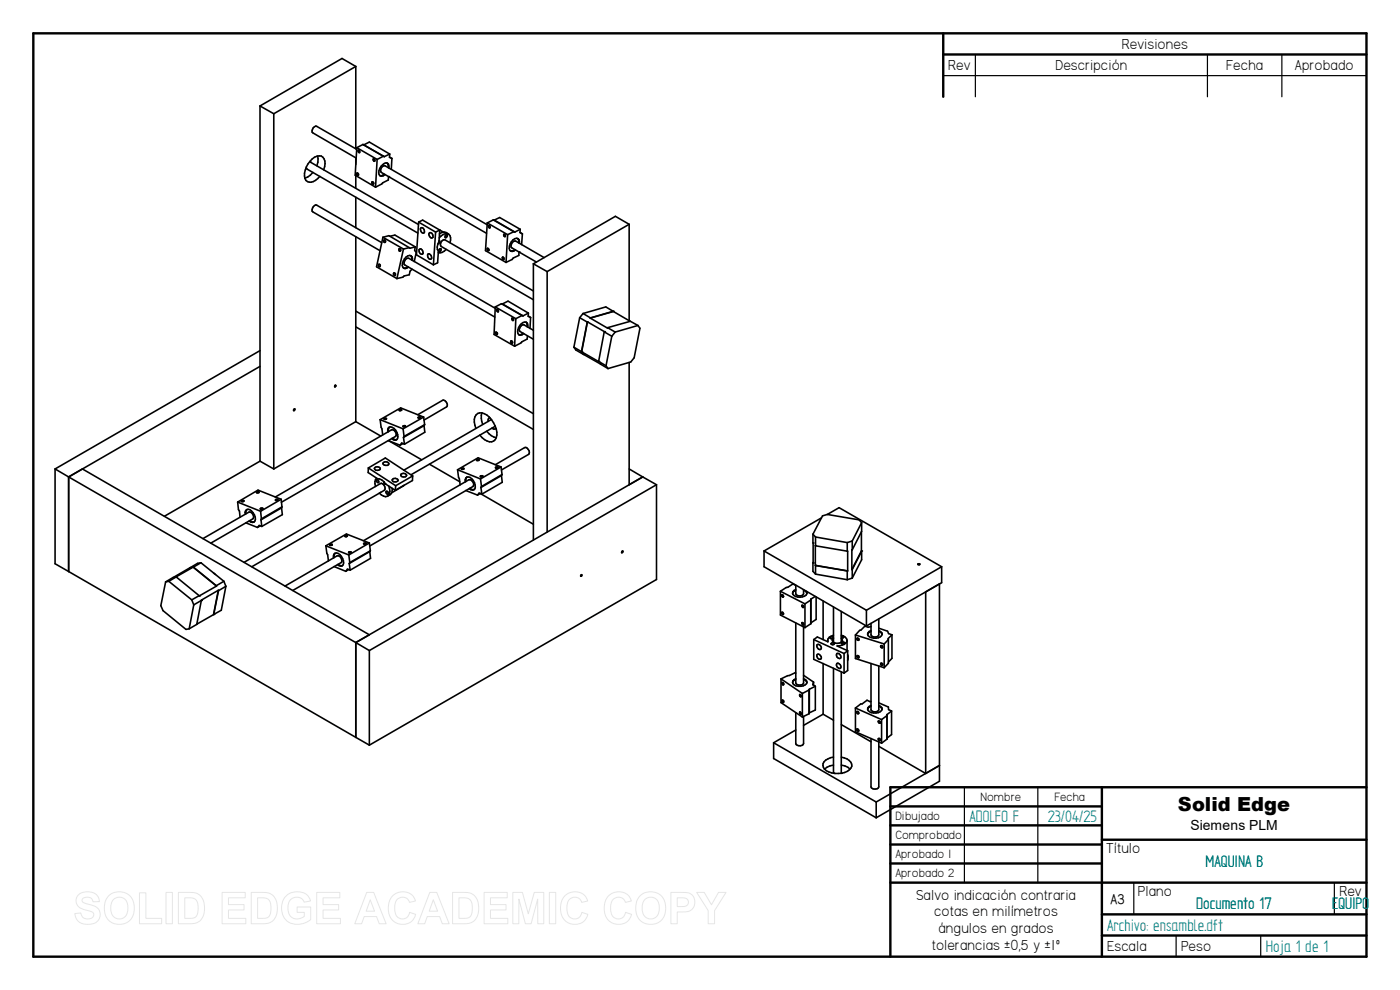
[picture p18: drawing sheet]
<svg xmlns="http://www.w3.org/2000/svg" width="297mm" height="210mm" viewBox="0 0 297 210" stroke-linecap="round" stroke-linejoin="round" font-family="sans-serif">
<defs><g id="words">
<text font-size="4.1" x="249.9" y="172">Solid Edge</text>
<g font-size="4" fill="#008080">
<text x="205.7" y="174.3">ADOLFO F</text>
<text x="222.3" y="174.3">23/04/25</text>
<text x="255.7" y="183.9">MAQUINA B</text>
<text x="234.9" y="197.4">Archivo: ensamble.dft</text>
<text x="253.8" y="192.7">Documento 17</text>
<text x="282.6" y="192.7">EQUIPO</text>
<text x="268.5" y="201.9">Hoja 1 de 1</text>
</g>
<g font-size="3.5">
<text x="238" y="10.4">Revisiones</text>
<text x="201.2" y="14.9">Rev</text>
<text x="223.9" y="14.9">Descripción</text>
<text x="260.2" y="14.9">Fecha</text>
<text x="274.7" y="14.9">Aprobado</text>
<text x="234.7" y="181">Título</text>
<text x="194.4" y="190.8">Salvo indicación contraria</text>
<text x="241.4" y="190.1">Plano</text>
<text x="284.1" y="190.1">Rev</text>
<text x="198.2" y="194.4">cotas en milímetros</text>
<text x="199.1" y="198">ángulos en grados</text>
<text x="197.7" y="201.5">tolerancias ±0,5 y ±1º</text>
<text x="234.9" y="201.8">Escala</text>
<text x="250.6" y="201.8">Peso</text>
</g>
<text font-size="3.4" x="235.6" y="191.7">A3</text>
<text font-size="3" x="252.6" y="176">Siemens PLM</text>
<g font-size="2.9">
<text x="189.9" y="174">Dibujado</text>
<text x="208" y="170">Nombre</text>
<text x="223.7" y="170">Fecha</text>
<text x="189.9" y="178">Comprobado</text>
<text x="189.9" y="182.1">Aprobado 1</text>
<text x="189.9" y="186.1">Aprobado 2</text>
</g>
</g></defs>
<g fill="none" stroke="#000" stroke-width=".51">
<path d="M7.1 7.1h282.8v195.8h-282.8zM200.1 7.1v13.4M200.1 11.6h89.8M188.9 171.1h44.9M188.9 175.1h44.9M188.9 179.2h44.9M233.8 167v35.9M233.8 178.1h56.1M289.9 167h-101v35.9M188.9 183.2h44.9M188.9 187.2h101M233.8 194h56.1"/>
<path d="M233.8 198.5h56.1"/>
</g>
<path d="M200.1 16h89.8M206.9 11.6v8.9M256.2 11.6v8.9M271.9 11.6v8.9M204.6 167v20.2M220.2 167v20.2M240.5 187.3v6.7M249.5 198.5v4.4M267.5 198.5v4.4M283.1 187.3v6.7" fill="none" stroke="#000" stroke-width=".25"/>
<g fill="none" stroke="#000" stroke-width=".34">
<path d="M75.5 14.1l-2.9-1.7-17.4 10.1M75.5 14.1v17.5M75.5 14.1l-17.4 10M55.2 22.5v75.3M55.2 22.5l2.9 1.6M58.1 24.1v75.4M64.9 35.7l23.7 13.7M65.7 34.3l23.1 13.3M66.4 36.6l-.6 .6-1.1 .6M67.4 33.1v1.3l-.2 .8M68.7 36a2.15 2.15 0 0 0-.5-2.9 3.5 3.5 0 0 0-3.4 3 1.73 1.73 0 0 0 .8 2.6 2.58 2.58 0 0 0 2.3-1.3M75.5 33.4v1.5"/>
<path d="M75.5 37.3v2.6M75.6 31.7l-8.4-4.9a.9 .9 0 0 0-.8 .4 .9 .9 0 0 0 0 1l9.2 5.3M75.7 31.3l4.3 2.5M75.7 31.3l-.3 5.9 4.3 2.5M75.7 36.7l.3 .2v.3l-.3-.2zM76 31.8l.3 .2v.4l-.3-.2zM77 30.6l-1.3 .7M77 30.6l.2 .1M77 30.6l4.3 2.5M77.2 30.7l1.2-.6 4.3 2.6M77.2 30.7l4.3 2.5M79 38.6l.2 .1v.4l-.3-.2z"/>
<path d="M79.2 33.7l.3 .2v.3l-.3-.2zM80 33.8l-.3 5.9M81.3 33.1l.2 .1M81.3 33.1l-1.3 .7M81.5 37l-.6 .3h-.3M82.1 34.6l.3 .5v.5M82.4 37.5v.7l-2.7 1.5M82.5 35.6a.75 .75 0 0 0-.3-1 .75 .75 0 0 0-1 .3 1.72 1.72 0 0 0-.6 2.4h.7l.4-.3M82.7 32.7l-.1 .7 .5 .2-.1 2.3M82.7 32.7l-1.2 .5M75.5 41.8v6.5M75.5 50.2v39.3"/>
<path d="M80.3 56.1h.3l.1 .2-.1 .3-.3-.3zM81 51.5l-13.8-8a.95 .95 0 0 0-.8 1.5l14.2 8.2M81.2 50.3l-1.3 6.3 4.3 2.5M81.2 50.3l1.3-.3 4.3 2.5M81.2 50.3l4.4 2.5M81.4 51l.3-.1 .1 .4-.1 .1h-.2zM82.7 50.1l1.1-.2 4.3 2.5M83.5 58l.1-.1 .3 .2-.1 .4-.3-.3zM84.6 52.8h.3l.1 .4-.1 .1h-.2zM85.6 52.8l-1.4 6.3M86.5 56.6l-.6 .3h-.3M86.8 52.5l-1.2 .3"/>
<path d="M87.1 54.2l.3 .6-.1 .4M87.4 57.1l-.4 .4-.2 .8-2.6 .8M87.5 55.2a.76 .76 0 0 0-.6-1 2.05 2.05 0 0 0-1.5 2.4l.5 .4 .8-.3M88.1 52.4l-.1 .7 .3 .5-.4 1.9M88.1 52.4l-1.1 .3-.2-.2M88.8 47.1l.9-.4 3.6 2.1M88.8 47.1l-.5 7 3.6 2.1M88.8 47.1l3.6 2.1M88.9 53l.2-.2a.71 .71 0 0 1 .5 1.1 .71 .71 0 0 1-.7-.9zM89.2 48.5l.2-.2a.73 .73 0 0 1 .5 1.1 .71 .71 0 0 1-.7-.9zM90.8 53.8a.71 .71 0 0 1 .6 1.2 .73 .73 0 0 1-.6-1.2zM91.1 49.4a.67 .67 0 0 1 .7 .3 .67 .67 0 0 1-.1 .8 .71 .71 0 0 1-.6-1.1z"/>
<path d="M92.4 49.2l-.5 7M93.1 51.1l.2 .2-.4 .4M93.2 50.5a1.75 1.75 0 0 1 2-.8 1.58 1.58 0 0 1 .3 1.8M93.2 49.6a1.38 1.38 0 0 1 1.9 0M93.3 52.8h.3a.47 .47 0 0 1-.4 .6zM93.3 48.8l-.2 2.4a1.87 1.87 0 0 0-.1 2.1l-.2 2.5-.9 .4M93.3 48.8l-.9 .4M93.3 48.8l.8 .4M94.6 49.9l.3-.1a.47 .47 0 0 1-.4 .6zM94.7 52.9a1.7 1.7 0 0 1-1.7 .7M103.3 47.7l-21.6-12.5a.9 .9 0 0 0-.8 .4 .9 .9 0 0 0 0 1l22.3 12.9M103.4 47.3l-.4 5.9 4.4 2.5"/>
<path d="M103.4 47.3l4.3 2.5M103.4 52.7l.3 .1v.4l-.3-.2zM103.7 47.8l.3 .2-.1 .3-.2-.1zM104.6 46.7l-1.2 .6M104.6 46.7h.3M104.6 46.7l4.4 2.4M104.9 46.7l1.1-.6 4.4 2.5M104.9 46.7l4.3 2.5M106.6 54.5l.3 .2v.3l-.3-.1zM106.9 49.7l.3 .2-.1 .3-.2-.2zM107.7 49.8l-.3 5.9M109 49.1l.2 .1"/>
<path d="M109 49.1l-1.3 .7M109.2 53l-.6 .3-.3-.1M109.8 50.6l.3 .5-.1 .4M110.1 53.5v.7l-2.7 1.5M110.2 51.6a.76 .76 0 0 0-.6-1.1 2.06 2.06 0 0 0-1.5 2.5 .77 .77 0 0 0 1.2 0M110.4 48.6l-.1 .7 .5 .3-.1 2.3M110.4 48.6l-1.2 .6M113.2 56v58.6M113.2 56l2.9 1.6M115.4 54.7l-6-3.6a.95 .95 0 0 0-.8 1.5l5.2 3M116.1 57.6v55.3M133.5 47.6l-2.9-1.7-17.4 10.1"/>
<path d="M133.5 47.6l-17.4 10M133.5 47.6v20.4M55.2 77.7l-40.6 23.5M55.2 74.4l-43.5 25.1M75.5 69.3l37.7 21.8M75.5 66l37.7 21.8M105.1 65.1l-.3 5.9 4.4 2.4M105.1 65.1l4.3 2.5M105.1 65.4l-18.4-10.6a.95 .95 0 0 0-.8 1.4l19.1 11.1M105.2 70.4l.3 .2v.4l-.3-.2zM105.4 65.6a.38 .38 0 0 1 .3 .6 .38 .38 0 0 1-.3-.6zM106.4 64.4l-1.3 .7"/>
<path d="M106.4 64.4l.2 .1M106.4 64.4l4.3 2.5M106.6 64.5l1.2-.6 4.3 2.5M106.6 64.5l4.4 2.5M108.4 72.3l.3 .2v.3l-.3-.2zM108.6 67.5l.3 .1v.4l-.3-.2zM109.4 67.6l-.2 5.8M110.7 66.9l.3 .1M110.7 66.9l-1.3 .7M111 70.7l-.7 .3h-.2M111.6 68.3l.2 .6v.4M111.9 71.2l-.1 .7-2.6 1.5"/>
<path d="M112 69.4l-.1-.8a.98 .98 0 0 0-1.6 .4 1.22 1.22 0 0 0 .1 2.1l.7-.3M112.1 66.4v.7l.5 .3M112.1 66.4l-1.1 .6M112.1 67.1l.5 .3M112.6 67.4l-.2 2.3M113.2 70.1l-2-1.2a.96 .96 0 0 0-.9 1.4l2.9 1.7M113.2 61.7l-18.8-10.8a.9 .9 0 0 0-.8 .4 .9 .9 0 0 0 0 1l19.6 11.3M121.8 73.7l.4 .6 1.6 .9M123 67.4l-1.2 6.3M123 67.4l1.6 .9-1.2 6.3-1.6-.9M123.7 66.5l-.7 .9M123.7 66.5l4.8-1.4 1.6 .9-4.8 1.4z"/>
<path d="M123.7 75.1l3.7 2.1M127.4 77.3l1.6 .9M128.2 70.4l-3.6-2.1-1.2 6.3 3.6 2.1M128.6 77.6l.4 .6M128.9 69.5l1.6 .9M129.8 71.3l-1.2 6.3M129.8 71.3l-1.6-.9-1.2 6.3 1.6 .9M130.5 70.4l-.7 .9M133.5 76.9v25.9l2.9-1.6M133.7 68.2l-3.6-2.1-4.9 1.4 3.7 2M133.7 68.2l1.6 .8M133.7 68.2l-4.8 1.3"/>
<path d="M135.3 69l.5 .6-1.3 6.3-.7 .9-4.8 1.4M135.3 69l-4.8 1.4M11.7 99.5v20.1l2.9 1.6M11.7 99.5l2.9 1.7M55.2 97.8l2.9 1.7M55.2 97.8l-20.3 11.7M62.4 86.8h.2l-.3 .3zM71 81.8h.2l-.2 .3zM75.5 89.5l-17.4 10M75.5 89.5l5.3 3M78.1 99.3l3.6-2.1 5.8 3.8M78.1 99.3v.9l2 1.4 .9 .2 .4 .4"/>
<path d="M78.1 99.3l5.8 3.7M79.5 99.2a.74 .74 0 0 1 1.2 .2 .72 .72 0 0 1-1.3 0zM80.6 89l.6 3.2M80.6 89l4.9 2M81.3 98.1a.77 .77 0 0 1 1.2 .3 .74 .74 0 0 1-1.3-.1zM81.4 88.9l.3-.2 .3 .1-.3 .2zM82.3 91.7v-.9a.79 .79 0 0 1 1.3 .1 1.8 1.8 0 0 1 .5 2.4h-.6l-.4-.3M82.4 93.5l2.5 .9M82.5 93.5l7 4M82.6 90.6l-.2 .5v.5M83.2 93l.7 .3h.3M84.7 87l.2-.2 .3 .2-.2 .1z"/>
<path d="M85.5 94.1l-.6 .3M85.5 91l.2 1.6M85.5 90.4h.5l-.2 .2h-.2zM85.6 92.8l.2 1.4M85.7 92.6l-.1 .2M85.8 94.2l-.6-.2-.3 .4M88.6 88l5.3-3.1a.93 .93 0 0 1 .8 1.4l-4.7 2.8M88.7 88.5l.5 .1-.2 .1zM89.9 88.5l-4.9-2-4.4 2.5M89.9 88.5l.2 1.6M89.9 88.5l-4.4 2.5M90 90.3l.1 1.4-4.3 2.5"/>
<path d="M90 90.3l-4.4 2.5M90.1 90.1l-.1 .2M90.1 90.1l-4.4 2.5M91.1 98.5l6.4 3.7M97.1 99.7l.5 3.2M97.1 99.7l4.8 1.9M98 99.4h.4l-.4 .2zM101.1 97.6l.2-.1h.3l-.2 .2zM102.2 87.6a1.51 1.51 0 0 0-1.6 1.9l.4 1.4M102.2 87.6a4.8 4.8 0 0 1 3.1 5.2 1.47 1.47 0 0 1-2.5 .5l-1-1M102.2 87.6a3.8 3.8 0 0 0 .2 2.4M103.3 91.5a3.6 3.6 0 0 0 2 1.4"/>
<path d="M103.9 88.6a.62 .62 0 0 0-.4 .8M104.3 89l-18.6 10.7M104.4 90.8l.3 .2 .5-.1M105.1 98.6l6.2-3.6a.98 .98 0 0 1 .8 1.4l-5.7 3.3M105.1 90.4l-17.9 10.3M105.2 99.1h.5l-.5 .2zM106.3 99.1l-4.9-2-4.3 2.6M106.3 99.1l.2 1.6M106.3 99.1l-4.4 2.5M133.5 99.5l2.9 1.7M14.6 101.2v20M14.6 101.2l2.9-1.7 60.9 35.2-2.9 1.6"/>
<path d="M14.6 101.2l60.9 35.1M42.6 119.4l-.7 .1-1.6 .9M42.6 119.4l4.9 3.9M42.6 119.4l-1.6 .9M43.1 114.3l9.7-5.7a.95 .95 0 0 1 .8 1.5l-8.9 5.1M50.4 106.5l.5 3.2M50.4 106.5l4.9 2M51.3 106.2l.5 .1-.5 .1-.1-.1zM51.8 119.3l28.9-16.7a.95 .95 0 0 1 .8 1.4l-28.1 16.2M52 109.1a.75 .75 0 0 1 .3-1 .75 .75 0 0 1 1 .3 1.72 1.72 0 0 1 .6 2.3l-.3 .1-.8-.3M52.2 110.9l2.4 1M52.4 108.1l-.2 .2v.7"/>
<path d="M53 110.4l.6 .3h.3M54.5 104.4h.5l-.3 .2-.3-.1zM55.2 111.5l-.6 .4M55.3 108.5l.2 1.6M55.3 107.8l.5 .1-.5 .1zM55.4 110.3l.1 1.4M55.5 110.1l-.1 .2M55.5 111.7l-.5-.2-.4 .4M58.4 105.5l24.7-14.3a.93 .93 0 0 1 .8 1.4l-24.2 14M58.5 106h.5l-.5 .2zM59.6 105.9l-4.9-1.9-4.3 2.5M59.6 105.9l.2 1.6"/>
<path d="M59.6 105.9l-4.3 2.6M59.7 107.7l.2 1.5-4.4 2.5M59.7 107.7l-4.3 2.6M59.8 107.5l-.1 .2M59.8 107.5l-4.3 2.6M69.1 115.8l.6 3.2M69.1 115.8l4.9 1.9M70 115.5h.5l-.5 .2zM70.7 118.4a.75 .75 0 0 1 .7-1.1 2.09 2.09 0 0 1 1.4 2.5 .77 .77 0 0 1-1.2 0M71.1 117.3l-.2 .6v.4M71.7 119.7l.9 .3M73.2 113.7l.4-.1 .1 .1-.3 .2z"/>
<path d="M74 117.7l.2 1.6M74 117.1h.5l-.5 .2zM74.1 119.5l.2 1.4M74.2 119.3l-.1 .2M77.1 114.7l22.4-12.9a.98 .98 0 0 1 .8 1.4l-21.9 12.6M77.2 115.2l.5 .1-.4 .1h-.2zM78.4 115.2l-4.9-1.9-4.4 2.5M78.4 115.2l.2 1.6M78.4 115.2l-4.4 2.5M78.4 117l.2 1.4-4.3 2.5M78.4 117l-4.3 2.5M78.6 116.8l-.2 .2"/>
<path d="M78.6 116.8l-4.4 2.5M79.9 101.4a1.69 1.69 0 0 0-.2 1.8M79.9 101.8l.4 .1v.4l-.1 .1-.3-.3zM80.8 104.4l-.1 .1M81.4 102.2l.4 .5 2.1 1.3M81.4 102.2l.1 .4 .4 .1M82 104.2a.41 .41 0 0 1 .4 .6l-.1 .1-.4-.3zM82.5 103.1a1.73 1.73 0 0 1-.3 2.2 1.7 1.7 0 0 1-1.7-.7M83.2 103.6a1.34 1.34 0 0 1-.9 1.6M83.3 101.6a.74 .74 0 0 1 1.2 .3 .72 .72 0 0 1-1.3-.1zM83.9 103v1M85.1 100.6a.78 .78 0 0 1 1.2 .2 .74 .74 0 0 1-1.3 0z"/>
<path d="M85.8 102.9l-2.7 1.6M87.5 101v.9l-3.6 2.1M87.5 101l-3.6 2M98.7 102.2v-.4l.3-.6a1.85 1.85 0 0 1 1.8 2.1v.4a.77 .77 0 0 1-1.3 0M98.8 104.1l2.5 .9M99.1 101.2l-.3 .6v.4M99.7 103.6l.3 .2h.6M101.3 105l.6-.3 11.3 6.5M101.9 101.6l.3 1.6M101.9 101h.5l-.4 .2zM102 103.4l.2 1.4M102.2 103.2l-.2 .2"/>
<path d="M102.2 104.8l-.6-.2-.3 .4M106.4 100.9l.2 1.4-4.4 2.5M106.4 100.9l-4.4 2.5M106.5 100.7l-.1 .2M106.5 100.7l-4.3 2.5M132 116.9l.2 .1-.2 .3zM136.4 101.2l-60.9 35.1M136.4 101.2l2.9 1.6M139.3 102.8v20.1l-60.9 35.2M139.3 102.8l-60.9 35.2M162.1 116.9v3.3l21.7 12.6M162.1 116.9l21.7 12.6"/>
<path d="M172.5 113.3l.5 .6M172.5 113.3v1.9M172.5 119.3v1.9l.5 .6M172.5 115.2v4.2M173 115.7v4.2l6.8 1.2M173 113.9l6.7 1.2M173 113.9v1.9l6.7 1.1M174.3 109.9l-12.2 7M175.5 109.1l2.5-1.4 21.8 12.5M175.5 109.1l6.7 1.2 .6 .6M175.5 109.1l-1 .3-2 3.9M179.7 116.9l.1 4.2"/>
<path d="M179.7 115.1v1.8M180.8 114.8l-1.1 .3M180.8 114.8v1.8M180.8 116.6l-.1 4.2M182.8 112.8v4.1l-2.1 3.9M182.8 110.9l-2 3.9M182.8 110.9v1.8l-2 3.9M194.7 119.6l.5 .1-.3 .1zM14.6 121.2l60.9 35.2M35.1 123.4l-1 5.1 .5 1 4.9 4 .6-.1M35.8 123.3l-.7 .1M35.8 123.3l4.9 4"/>
<path d="M35.8 123.3l1.6-.9 4.8 4M36.7 122.5l-1.6 .9M40.4 120.4l-3.7 2.1M40.7 127.3l.4 1M41 120.3l4.9 4M41 120.3l-3.7 2.1M41.1 128.3l-1 5.1M41.1 128.3l1.6-.9-1 5.1M41.7 132.5l-1.6 .9M42.2 126.4l-1.5 .9M45.3 121.5l.4 .4M45.9 124.3l-3.6 2.1"/>
<path d="M46.3 125.2l.1 .1M46.3 125.2l-1 5.2-3.6 2M46.3 125.2l-3.6 2.1M47.5 123.3l.4 1.1M47.5 123.3l-1.6 1M47.9 124.4l-1 5.1-1.6 .8 1.1-5M47.9 124.4l-1.5 .9M60.5 124.3l11-6.4a.98 .98 0 0 1 .9 1.4l-10.3 6M70.9 120.2l2.5 1M74 120.8l-.6 .4M74.3 120.9l-.6-.2-.3 .5M75.5 136.3v20.1"/>
<path d="M75.5 136.3l2.9 1.7M78.4 138v20.1M123.3 121.9l.1 .1-.1 .3zM165.6 125.4v5.1l5.2 2.6M165.6 125.4l5.2 2.7M165.9 126.2l.3 .1v.4l-.3-.2zM165.9 129.9l.3 .1v.3l-.3-.1zM168.8 124.2v1.8a1 1 0 0 0 1.7 0v-.9M168.8 132.2v12.7a1 1 0 0 0 1.7 0v-11.9M168.8 124.2l-.6-.3-2.6 1.5M168.8 125.1l-.6 .4-.1 .4M168.8 125.2l-.6 .4"/>
<path d="M170.1 128.4l.3 .1 .1 .4-.3-.2zM170.1 132.1l.3 .1 .1 .4-.3-.2zM170.5 125.2l.4 .2 .3 .5M170.8 128.1v5M171.1 125.4a.81 .81 0 0 1-.1 .9 .81 .81 0 0 1-.8 .3 1.57 1.57 0 0 1-2.1-.8M172 132.3l-1.2 .8M172 127.3l-1.2 .8M172 127.3v5M172 132.1v.2M172 127.1v.2M172 127.1v5M172.6 135.7l.8-.6 2.2 1v-.3"/>
<path d="M172.6 135.7l6.5 2.9M172.6 135.7v4.2l6.5 2.9M172.9 126.5l-.9 .6M173 121.8l6.7 1.2M173.1 126.6v4.8l-1.1 .7M173.4 136.7a.68 .68 0 0 1 .7 .3 .68 .68 0 0 1 0 .8 .7 .7 0 0 1-.7-1.1zM173.4 138.8a.7 .7 0 0 1 .7 1 .68 .68 0 0 1-.7-.2 .68 .68 0 0 1 0-.8zM174.6 127.5v8.2M175.6 135.8v.3M176.1 135.2l.5-.1 .2 .3a.46 .46 0 0 1-.7-.1zM176.3 136.6a.4 .4 0 0 1 .3-.2 .4 .4 0 0 1 .4 .2 .43 .43 0 0 1-.7 0zM176.8 128.8v7.5"/>
<path d="M176.8 134.7a1.36 1.36 0 0 0-1.2 1.1M176.8 135.5l-.2 .3a1.25 1.25 0 0 0 2.1 .1l-.2-.4M177.5 138.6a.7 .7 0 0 1 .7 .3 .7 .7 0 0 1 .1 .8 .69 .69 0 0 1-.7-.3 .69 .69 0 0 1-.1-.8zM178.5 129.7v6.6M178.5 134.7a1.51 1.51 0 0 1 1.2 1.1M178.5 135l.5 .1-.1 .2h-.4M178.6 136.3l.4-.1 .2 .3a.47 .47 0 0 1-.7-.1zM179.1 138.6v4.2M179.7 135.8a1.77 1.77 0 0 1-2.1 1.2l2.2 1M179.7 135.8v2.2M179.7 121.1v1.9M179.7 121.1l-6.7-1.1v1.8"/>
<path d="M179.7 121.1h.1M179.8 138.9l.1 .3M179.8 138l-.7 .6M179.8 138v4.2l-.7 .6M179.9 139.2l-.1 .3M179.9 139.2l-.1 .9M180.7 120.8h.1M180.8 120.8l2-3.9v1.8l-2 3.9M180.8 122.6l-1.1 .4M180.8 120.8v1.8M181.5 134.7v5l6.1 1.9M181.5 134.7l6.1 1.9"/>
<path d="M181.8 139.1h.4v.4l-.3-.1zM181.8 135.4l.4 .1v.3h-.3zM183.8 129.5v3.3M184.8 132.9l-.6 .2-.7-.3-2 1.9M184.8 133.8a.74 .74 0 0 0-.7 .7 .74 .74 0 0 0 .7 .8 1.72 1.72 0 0 0 2.4-.8M184.8 133.9l-.6 .4-.1 .3M186.4 133.3l1.9 .6 .2 .5 .7 .3M186.4 131.3v3.4a.94 .94 0 0 1-1.6 0v-2.5M186.4 133.8l.7 .4 .1 .3M186.4 133.9l.6 .4 .2 .3M186.9 137h.3v.4l-.3-.1zM187.6 136.6v5"/>
<path d="M188.5 135.7v5l-.9 .9M188.5 135.7l-.9 .9M189.2 134.7v5l-.7 .8M189.2 134.7l-.8 .8 .1 .2M199.8 120.2v3.4l-16 9.2M199.8 120.2l-16 9.3M75.5 156.4l2.9 1.7M164.1 157.6v3.3l21.8 12.6M164.1 157.6l21.8 12.5M165.7 144v5.1l4.5 3M165.7 144l4.5 3.1M165.9 144.8l.3 .2v.3l-.3-.2z"/>
<path d="M165.9 148.5l.3 .2v.3l-.3-.2zM168.8 154.9l-4.7 2.7M168.8 151.2v6.5a.95 .95 0 0 0 1.7 0v-5.7M168.8 142.8l-.1-.1-3 1.3M168.8 144a.77 .77 0 0 0-.7 .8 .77 .77 0 0 0 .8 .7 1.78 1.78 0 0 0 2.3-.8l-.3-.5-.4-.2M168.8 144.1l-.6 .4-.1 .3M169.7 147.3l.2 .2v.3l-.2-.1zM169.7 151l.2 .2v.4l-.2-.3zM170.2 147.1v5M170.5 143.3l2.1 1.4M170.5 144.1l.4 .2 .3 .5M171.6 151.4l-1.4 .7"/>
<path d="M171.6 146.4l-1.4 .7M171.6 146.4v5M171.7 151.2l-.1 .2M171.7 146.2l-.1 .2M171.7 146.2v5M172.6 144.7l-.2 .5 .6 .4M172.6 144.7v.6M173 145.6v5l-1.3 .6M173 145.6l-1.3 .6M174.6 151.5l-4.1 2.4M174.6 140.8v10.7M174.6 151.5l2.2 1.3"/>
<path d="M176.8 141.8v22.2M177.5 140.8a.69 .69 0 0 1 .8 .2 .69 .69 0 0 1 0 .8 .71 .71 0 0 1-.7-.3 .71 .71 0 0 1-.1-.7zM178.5 153.7l6.3 3.7M178.5 142.5v21.5M181.5 150.2v5l5.5 2.4M181.5 150.2l5.5 2.5M181.8 151h.3l.1 .4-.4-.1zM181.8 154.6l.3 .2 .1 .3-.4-.1zM184.8 156.7v10.2a.94 .94 0 0 0 1.6 0v-9.5M184.8 148.8l-.9-.3-2.4 1.7M184.8 140.8v9.8a.99 .99 0 0 0 1.6 0v-9.3M184.8 149.6a.77 .77 0 0 0-.7 1.1 1.95 1.95 0 0 0 3.1-.3l-.1-.3-.7-.5"/>
<path d="M184.8 149.8l-.6 .4-.1 .3M186.4 156.7l.3 .1v.3l-.3-.1zM186.4 153l.3 .1v.3l-.3-.1zM186.4 158.3l10 5.8M186.4 149.1l2.1 .9v.5l.6 .3M186.4 149.8l.6 .4 .2 .3M186.9 140.7l.3 .1v.3h-.3zM187 152.7v4.9M188.2 151.8l-1.2 .9M189.1 150.8v5l-.9 .8M189.1 150.8l-.9 .8v5.2l-1.2 .8M176.8 160.6a2.18 2.18 0 0 0-2.2 1.7 2.4 2.4 0 0 0 2.5 1.8 3.4 3.4 0 0 0 3.6-1.6 2.2 2.2 0 0 0-2.2-1.9"/>
<path d="M176.8 162.3l-.7 .2-1.2 .7M178.5 162.3l.7 .2 1.1 .7M185.9 170.1v3.4M196.4 164.1v-38.5l2.9-1.7v41.8l-13.4 7.8M196.4 164.1l2.9-1.7-13.4 7.7"/>
</g>
<g fill="#000">
<circle cx="64.9" cy="35.7" r=".17"/>
<circle cx="65.7" cy="34.3" r=".17"/>
<circle cx="82.4" cy="37.5" r=".17"/>
<circle cx="110.1" cy="53.5" r=".17"/>
<circle cx="123.4" cy="74.6" r=".17"/>
<circle cx="123.8" cy="75.2" r=".17"/>
<circle cx="123.8" cy="75.1" r=".17"/>
<circle cx="124.6" cy="68.3" r=".17"/>
<circle cx="125.2" cy="67.5" r=".17"/>
<circle cx="127" cy="76.7" r=".17"/>
<circle cx="127.4" cy="77.2" r=".17"/>
<circle cx="128.2" cy="70.4" r=".17"/>
<circle cx="130.1" cy="66" r=".17"/>
<circle cx="172.5" cy="115.2" r=".17"/>
<circle cx="172.5" cy="119.4" r=".17"/>
<circle cx="173" cy="115.7" r=".17"/>
<circle cx="173" cy="120" r=".17"/>
<circle cx="182.8" cy="116.9" r=".17"/>
<circle cx="36.7" cy="122.5" r=".17"/>
<circle cx="37.4" cy="122.4" r=".17"/>
<circle cx="40.3" cy="120.4" r=".17"/>
<circle cx="41" cy="120.3" r=".17"/>
<circle cx="42.3" cy="126.4" r=".17"/>
<circle cx="42.7" cy="127.4" r=".17"/>
<circle cx="45.3" cy="130.3" r=".17"/>
<circle cx="176.8" cy="164" r=".17"/>
<circle cx="178.5" cy="164" r=".17"/>
</g>
<g fill="none" stroke="#e6e6e6" stroke-width=".21">
<path d="M16.6 189.9a3.1 3.1 0 0 1 4.1 .2l.4 1.2h-1.4a1.26 1.26 0 0 0-1-1 1.26 1.26 0 0 0-1.3 .7l.2 .4 .8 .3a3.8 3.8 0 0 1 2.6 1.3 2.14 2.14 0 0 1-.2 2.3 2.14 2.14 0 0 1-2.2 .8 2.4 2.4 0 0 1-2.7-2.3l1.2-.1a1.43 1.43 0 0 0 1.3 1.2 1.43 1.43 0 0 0 1.5-.9 1.27 1.27 0 0 0-1.3-.8 2.44 2.44 0 0 1-2.5-2.1l.2-.8zM23 190.1a3.3 3.3 0 0 1 3.9-.5 3.3 3.3 0 0 1 1.6 3.6 3.2 3.2 0 0 1-3.7 2.9 3.2 3.2 0 0 1-2.6-3.9l.2-1.2zM24 190.9a1.85 1.85 0 0 1 2.2-.3 1.85 1.85 0 0 1 .9 2 1.85 1.85 0 0 1-.9 2.1 1.85 1.85 0 0 1-2.2-.3 3.2 3.2 0 0 1 0-3.5zM29.6 189.4h1.3v5.4h3.4v1.2h-4.7zM35.2 189.3h1.4v6.7h-1.4zM37.8 189.3h2.5a2.84 2.84 0 0 1 3.1 3.4 2.79 2.79 0 0 1-3 3.3h-2.6zM39.2 190.5a2.79 2.79 0 0 1 2.5 .5 3.4 3.4 0 0 1-.3 3.6l-.6 .2h-1.6zM47.1 189.3h4.9v1.2h-3.5v1.4h3.3v1.1h-3.3v1.8h3.7v1.2h-5.1zM53.3 189.3h2.4a2.84 2.84 0 0 1 3.1 3.4 2.79 2.79 0 0 1-3 3.3h-2.5zM54.7 190.5a2.79 2.79 0 0 1 2.4 .5 3.4 3.4 0 0 1-.3 3.6l-.5 .2h-1.6zM60.6 190.2a3.4 3.4 0 0 1 4.9 .1l.4 .8-1.4 .3a1.82 1.82 0 0 0-2.2-1 1.82 1.82 0 0 0-1.2 2.2 2.05 2.05 0 0 0 1 2.2 2.05 2.05 0 0 0 2.5-.4v-.9h-1.6v-1.1h2.9v2.7a3.9 3.9 0 0 1-5.6-.3 4 4 0 0 1 .3-4.6zM67.2 189.3h4.9v1.2h-3.6v1.4h3.3v1.1h-3.3v1.8h3.7v1.2h-5z"/>
<path d="M77.8 189.3h1.5l2.6 6.7h-1.4l-.6-1.6h-2.6l-.6 1.6h-1.4zM78.5 190.9l1 2.4h-1.8zM83.2 190.1a2.88 2.88 0 0 1 4.9 1l-1.2 .3a1.6 1.6 0 0 0-1.9-1 1.6 1.6 0 0 0-1.2 1.7 2.26 2.26 0 0 0 1.3 2.8 1.52 1.52 0 0 0 1.8-1.4l1.3 .5a2.98 2.98 0 0 1-3.5 2 2.98 2.98 0 0 1-2.3-3.3l.2-1.5zM91.2 189.3h1.5l2.6 6.7h-1.5l-.5-1.6h-2.7l-.5 1.6h-1.5zM91.9 190.9l.9 2.4h-1.7zM96 189.3h2.5a2.84 2.84 0 0 1 3.1 3.4 2.79 2.79 0 0 1-3.1 3.3h-2.5zM97.4 190.5a2.79 2.79 0 0 1 2.4 .5 3.4 3.4 0 0 1-.2 3.6l-.6 .2h-1.6zM102.7 189.3h4.9v1.2h-3.5v1.4h3.3v1.1h-3.3v1.8h3.6v1.2h-5zM108.8 189.3h2l1.3 4.5 1.2-4.5h2.1v6.7h-1.3v-5.3l-1.4 5.3h-1.2l-1.4-5.3v5.3h-1.3zM116.5 189.3h1.4v6.7h-1.4zM119.8 190.1a2.88 2.88 0 0 1 4.9 1l-1.3 .3a1.6 1.6 0 0 0-1.9-1 1.6 1.6 0 0 0-1.2 1.7 2.26 2.26 0 0 0 1.3 2.8 1.52 1.52 0 0 0 1.8-1.4l1.3 .5a2.98 2.98 0 0 1-3.5 2 2.98 2.98 0 0 1-2.3-3.3l.2-1.5zM129 190.1a2.88 2.88 0 0 1 4.9 1l-1.2 .3a1.6 1.6 0 0 0-1.9-1 1.6 1.6 0 0 0-1.2 1.7 2.26 2.26 0 0 0 1.3 2.8 1.52 1.52 0 0 0 1.8-1.4l1.3 .5a2.98 2.98 0 0 1-3.5 2 2.98 2.98 0 0 1-2.3-3.3l.2-1.5z"/>
<path d="M135.8 190.1a3.3 3.3 0 0 1 3.9-.5 3.3 3.3 0 0 1 1.5 3.6 3.2 3.2 0 0 1-3.7 2.9 3.2 3.2 0 0 1-2.6-3.9l.3-1.2zM136.7 190.9a1.85 1.85 0 0 1 2.3-.3 1.85 1.85 0 0 1 .9 2 1.85 1.85 0 0 1-.9 2.1 1.85 1.85 0 0 1-2.3-.3 3.2 3.2 0 0 1 0-3.5zM142.3 189.3h2.2a2.48 2.48 0 0 1 2.7 1 2.12 2.12 0 0 1-.1 2.3 2.12 2.12 0 0 1-2.1 .9h-1.3v2.5h-1.4zM143.7 190.5h.6a1.26 1.26 0 0 1 1.7 .9 1.17 1.17 0 0 1-1.6 .9h-.7zM147.8 189.3h1.6l1.5 2.6 1.5-2.6h1.6l-2.4 3.9v2.8h-1.4v-2.8z"/>
</g>
<use href="#words"/>
</svg>
